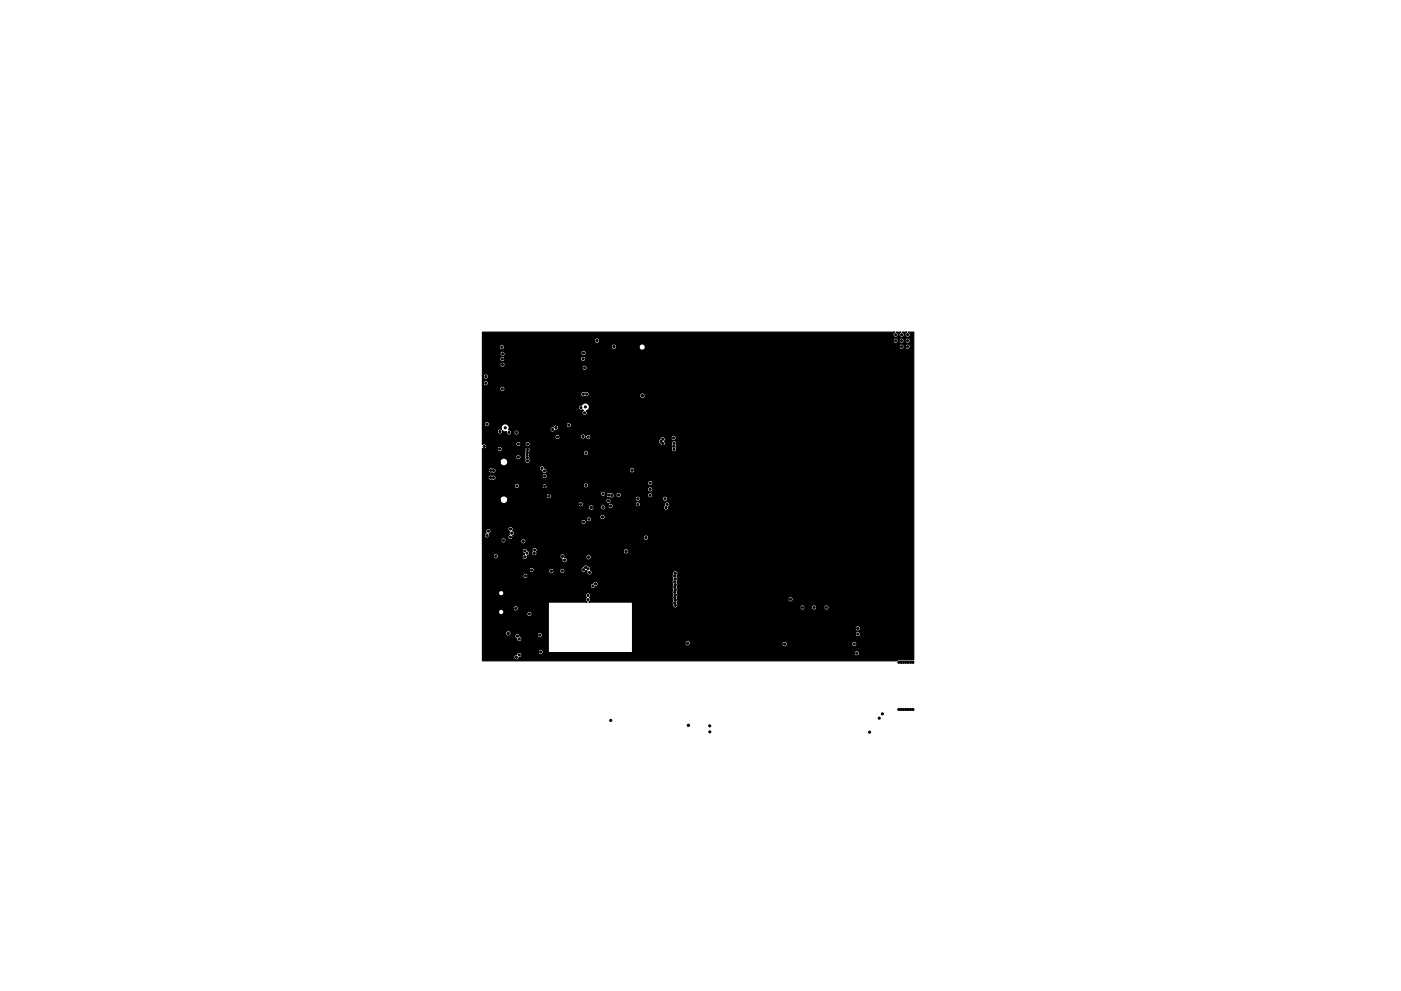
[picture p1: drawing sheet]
<svg xmlns="http://www.w3.org/2000/svg" width="297mm" height="210mm" viewBox="0 0 297 210" stroke-linecap="round" stroke-linejoin="round" font-family="sans-serif">
<g fill="#000" stroke="#000" stroke-width=".21">
<circle cx="103" cy="79.9" r=".23"/>
<circle cx="106.4" cy="73.7" r=".22"/>
<circle cx="106.5" cy="76.2" r=".22"/>
<circle cx="106.5" cy="77.3" r=".22"/>
<circle cx="106.6" cy="75.1" r=".22"/>
<circle cx="106.7" cy="71.1" r=".25"/>
<circle cx="112.1" cy="76.6" r=".25"/>
<circle cx="112.1" cy="77.9" r=".25"/>
<circle cx="112.1" cy="79.1" r=".25"/>
<circle cx="113.4" cy="77.9" r=".25"/>
<circle cx="113.4" cy="76.6" r=".25"/>
<circle cx="113.4" cy="79.1" r=".25"/>
<circle cx="114.7" cy="77.9" r=".25"/>
<circle cx="114.7" cy="79.1" r=".25"/>
<circle cx="114.7" cy="76.6" r=".25"/>
<circle cx="116" cy="76.6" r=".25"/>
<circle cx="116" cy="77.9" r=".25"/>
<circle cx="116" cy="79.1" r=".25"/>
<circle cx="123.6" cy="76.1" r=".22"/>
<circle cx="123.7" cy="74.9" r=".23"/>
<circle cx="123.9" cy="74.1" r=".25"/>
<circle cx="123.9" cy="78" r=".23"/>
<circle cx="126.5" cy="71.3" r=".25"/>
<circle cx="126.6" cy="72.3" r=".25"/>
<circle cx="130.2" cy="73.6" r=".25"/>
<circle cx="130.2" cy="74.4" r=".25"/>
<circle cx="135.2" cy="78.1" r=".25"/>
<circle cx="139.2" cy="73.6" r=".25"/>
<circle cx="139.9" cy="72.3" r=".22"/>
<circle cx="139.9" cy="71" r=".22"/>
<circle cx="141.2" cy="72.3" r=".22"/>
<circle cx="141.2" cy="71" r=".22"/>
<circle cx="142.4" cy="72.3" r=".22"/>
<circle cx="142.4" cy="71" r=".22"/>
<circle cx="143.7" cy="71" r=".22"/>
<circle cx="143.7" cy="72.3" r=".22"/>
<circle cx="145" cy="71" r=".22"/>
<circle cx="145" cy="72.3" r=".22"/>
<circle cx="146.2" cy="72.3" r=".22"/>
<circle cx="146.2" cy="71" r=".22"/>
<circle cx="147.5" cy="72.3" r=".22"/>
<circle cx="147.5" cy="71" r=".22"/>
<circle cx="148.8" cy="72.3" r=".22"/>
<circle cx="148.8" cy="71" r=".22"/>
<circle cx="150" cy="71" r=".22"/>
<circle cx="150" cy="72.3" r=".22"/>
<circle cx="151.3" cy="71" r=".22"/>
<circle cx="151.3" cy="72.3" r=".22"/>
<circle cx="152.6" cy="72.3" r=".22"/>
<circle cx="152.6" cy="71" r=".22"/>
<circle cx="153.9" cy="72.3" r=".22"/>
<circle cx="153.9" cy="71" r=".22"/>
<circle cx="155.1" cy="72.3" r=".22"/>
<circle cx="155.1" cy="71" r=".22"/>
<circle cx="156.4" cy="71" r=".22"/>
<circle cx="156.4" cy="72.3" r=".22"/>
<circle cx="157.7" cy="72.3" r=".22"/>
<circle cx="157.7" cy="71" r=".22"/>
<circle cx="158.9" cy="72.3" r=".22"/>
<circle cx="158.9" cy="71" r=".22"/>
<circle cx="160.2" cy="71" r=".22"/>
<circle cx="160.2" cy="72.3" r=".22"/>
<circle cx="161.5" cy="71" r=".22"/>
<circle cx="161.5" cy="72.3" r=".22"/>
<circle cx="162.7" cy="72.3" r=".22"/>
<circle cx="162.7" cy="71" r=".22"/>
<circle cx="164" cy="72.3" r=".22"/>
<circle cx="164" cy="71" r=".22"/>
<circle cx="165.3" cy="72.3" r=".22"/>
<circle cx="165.3" cy="71" r=".22"/>
<circle cx="166.6" cy="71" r=".22"/>
<circle cx="166.6" cy="72.3" r=".22"/>
<circle cx="167.8" cy="71" r=".22"/>
<circle cx="167.8" cy="72.3" r=".22"/>
<circle cx="169.1" cy="72.3" r=".22"/>
<circle cx="169.1" cy="71" r=".22"/>
<circle cx="170.4" cy="71" r=".22"/>
<circle cx="170.4" cy="72.3" r=".22"/>
<circle cx="171.6" cy="71" r=".22"/>
<circle cx="171.6" cy="72.3" r=".22"/>
<circle cx="172.9" cy="72.3" r=".22"/>
<circle cx="172.9" cy="71" r=".22"/>
<circle cx="174.2" cy="71" r=".22"/>
<circle cx="174.2" cy="72.3" r=".22"/>
<circle cx="175.4" cy="72.3" r=".22"/>
<circle cx="175.4" cy="71" r=".22"/>
<circle cx="176.7" cy="72.3" r=".22"/>
<circle cx="176.7" cy="71" r=".22"/>
<circle cx="178" cy="72.3" r=".22"/>
<circle cx="178" cy="71" r=".22"/>
<circle cx="179.3" cy="72.3" r=".22"/>
<circle cx="179.3" cy="71" r=".22"/>
<circle cx="180.5" cy="72.3" r=".22"/>
<circle cx="180.5" cy="71" r=".22"/>
<circle cx="181.8" cy="71" r=".22"/>
<circle cx="181.8" cy="72.3" r=".22"/>
<circle cx="183.1" cy="72.3" r=".22"/>
<circle cx="183.1" cy="71" r=".22"/>
<circle cx="184.3" cy="71" r=".22"/>
<circle cx="184.3" cy="72.3" r=".22"/>
<circle cx="185.6" cy="72.3" r=".22"/>
<circle cx="185.6" cy="71" r=".22"/>
<circle cx="186.9" cy="71" r=".22"/>
<circle cx="186.9" cy="72.3" r=".22"/>
<circle cx="188.1" cy="72.3" r=".22"/>
<circle cx="188.1" cy="71" r=".22"/>
<circle cx="189.9" cy="71" r=".22"/>
<circle cx="189.9" cy="72.3" r=".22"/>
<circle cx="191.2" cy="75.5" r=".22"/>
<circle cx="191.2" cy="76.8" r=".22"/>
<circle cx="191.2" cy="78.1" r=".22"/>
<circle cx="191.2" cy="79.4" r=".22"/>
<circle cx="191.2" cy="73.5" r=".22"/>
<circle cx="191.2" cy="71" r=".22"/>
<circle cx="191.2" cy="72.3" r=".22"/>
<circle cx="192.4" cy="75.5" r=".22"/>
<circle cx="192.4" cy="79.4" r=".22"/>
<circle cx="192.4" cy="76.8" r=".22"/>
<circle cx="192.4" cy="78.1" r=".22"/>
<circle cx="192.4" cy="72.3" r=".22"/>
<circle cx="192.4" cy="71" r=".22"/>
<circle cx="192.4" cy="73.5" r=".22"/>
<circle cx="102.7" cy="94.7" r=".22"/>
<circle cx="103" cy="81.3" r=".22"/>
<circle cx="103.2" cy="90" r=".22"/>
<circle cx="104" cy="99.8" r=".23"/>
<circle cx="104.6" cy="99.8" r=".22"/>
<circle cx="105.9" cy="95.3" r=".23"/>
<circle cx="106" cy="91.5" r=".22"/>
<circle cx="106.5" cy="82.5" r=".22"/>
<circle cx="107.1" cy="90.8" r=".22"/>
<circle cx="107.9" cy="91.8" r=".22"/>
<circle cx="109.4" cy="93.3" r=".25"/>
<circle cx="109.5" cy="91.8" r=".23"/>
<circle cx="109.9" cy="94.2" r=".23"/>
<circle cx="109.9" cy="97" r=".22"/>
<circle cx="111.8" cy="96.6" r=".22"/>
<circle cx="111.8" cy="97.1" r=".23"/>
<circle cx="111.8" cy="96" r=".22"/>
<circle cx="111.8" cy="97.8" r=".23"/>
<circle cx="111.8" cy="95.4" r=".23"/>
<circle cx="111.9" cy="94.2" r=".22"/>
<circle cx="112.1" cy="80.4" r=".25"/>
<circle cx="113.4" cy="80.4" r=".25"/>
<circle cx="114.7" cy="80.4" r=".25"/>
<circle cx="114.9" cy="99.4" r=".23"/>
<circle cx="114.9" cy="94.4" r=".25"/>
<circle cx="115.5" cy="99.9" r=".22"/>
<circle cx="116" cy="80.4" r=".25"/>
<circle cx="117.1" cy="91.1" r=".23"/>
<circle cx="117.9" cy="90.7" r=".22"/>
<circle cx="118.2" cy="92.7" r=".22"/>
<circle cx="118.8" cy="86.7" r=".25"/>
<circle cx="120.6" cy="90.2" r=".23"/>
<circle cx="123.2" cy="86.5" r=".23"/>
<circle cx="123.6" cy="92.6" r=".22"/>
<circle cx="123.7" cy="83.6" r=".23"/>
<circle cx="123.9" cy="87.6" r=".23"/>
<circle cx="124.1" cy="86.3" r=".22"/>
<circle cx="124.2" cy="96.1" r=".23"/>
<circle cx="124.4" cy="83.6" r=".23"/>
<circle cx="124.7" cy="92.7" r=".22"/>
<circle cx="128.7" cy="80.7" r=".25"/>
<circle cx="134" cy="99.8" r=".25"/>
<circle cx="136.2" cy="83.9" r=".25"/>
<circle cx="140.2" cy="93.6" r=".22"/>
<circle cx="140.5" cy="94.1" r=".23"/>
<circle cx="140.5" cy="93.2" r=".23"/>
<circle cx="142.8" cy="92.9" r=".22"/>
<circle cx="142.8" cy="94.7" r=".22"/>
<circle cx="142.9" cy="95.3" r=".22"/>
<circle cx="142.9" cy="94.1" r=".22"/>
<circle cx="191.2" cy="81.9" r=".22"/>
<circle cx="191.2" cy="98.4" r=".22"/>
<circle cx="191.2" cy="89.5" r=".22"/>
<circle cx="191.2" cy="88.2" r=".22"/>
<circle cx="191.2" cy="95.9" r=".22"/>
<circle cx="191.2" cy="80.6" r=".22"/>
<circle cx="191.2" cy="99.7" r=".22"/>
<circle cx="191.2" cy="92.1" r=".22"/>
<circle cx="191.2" cy="90.8" r=".22"/>
<circle cx="191.2" cy="87" r=".22"/>
<circle cx="191.2" cy="85.7" r=".22"/>
<circle cx="191.2" cy="84.4" r=".22"/>
<circle cx="191.2" cy="93.3" r=".22"/>
<circle cx="191.2" cy="94.6" r=".22"/>
<circle cx="191.2" cy="97.1" r=".22"/>
<circle cx="191.2" cy="83.2" r=".22"/>
<circle cx="192.4" cy="92.1" r=".22"/>
<circle cx="192.4" cy="84.4" r=".22"/>
<circle cx="192.4" cy="98.4" r=".22"/>
<circle cx="192.4" cy="97.1" r=".22"/>
<circle cx="192.4" cy="94.6" r=".22"/>
<circle cx="192.4" cy="81.9" r=".22"/>
<circle cx="192.4" cy="95.9" r=".22"/>
<circle cx="192.4" cy="90.8" r=".22"/>
<circle cx="192.4" cy="88.2" r=".22"/>
<circle cx="192.4" cy="85.7" r=".22"/>
<circle cx="192.4" cy="80.6" r=".22"/>
<circle cx="192.4" cy="99.7" r=".22"/>
<circle cx="192.4" cy="93.3" r=".22"/>
<circle cx="192.4" cy="89.5" r=".22"/>
<circle cx="192.4" cy="87" r=".22"/>
<circle cx="192.4" cy="83.2" r=".22"/>
<circle cx="103.2" cy="113.6" r=".25"/>
<circle cx="103.6" cy="112.7" r=".22"/>
<circle cx="104" cy="101.3" r=".22"/>
<circle cx="104.6" cy="101.3" r=".22"/>
<circle cx="105.1" cy="118" r=".22"/>
<circle cx="106.8" cy="114.7" r=".23"/>
<circle cx="107.4" cy="107.3" r=".25"/>
<circle cx="107.6" cy="118.2" r=".25"/>
<circle cx="107.6" cy="116.9" r=".25"/>
<circle cx="108.2" cy="113.9" r=".23"/>
<circle cx="108.2" cy="112.2" r=".23"/>
<circle cx="108.5" cy="113.1" r=".22"/>
<circle cx="108.8" cy="118.2" r=".25"/>
<circle cx="108.8" cy="116.9" r=".25"/>
<circle cx="109.6" cy="103.1" r=".22"/>
<circle cx="110.9" cy="114.8" r=".23"/>
<circle cx="111.2" cy="116.9" r=".23"/>
<circle cx="111.3" cy="118.1" r=".23"/>
<circle cx="111.7" cy="117.3" r=".22"/>
<circle cx="113.3" cy="117.4" r=".22"/>
<circle cx="113.4" cy="116.7" r=".23"/>
<circle cx="115.5" cy="101" r=".22"/>
<circle cx="115.5" cy="103.2" r=".22"/>
<circle cx="115.6" cy="119" r=".25"/>
<circle cx="116.3" cy="105.3" r=".22"/>
<circle cx="118.4" cy="120" r=".25"/>
<circle cx="119.1" cy="109.9" r=".25"/>
<circle cx="119.2" cy="118" r=".22"/>
<circle cx="119.6" cy="104.3" r=".25"/>
<circle cx="119.7" cy="118.8" r=".25"/>
<circle cx="123.1" cy="107" r=".23"/>
<circle cx="123.2" cy="101.1" r=".25"/>
<circle cx="123.7" cy="110.7" r=".22"/>
<circle cx="124.2" cy="103" r=".23"/>
<circle cx="124.8" cy="118.2" r=".25"/>
<circle cx="124.9" cy="110.2" r=".22"/>
<circle cx="125.4" cy="107.7" r=".25"/>
<circle cx="125.4" cy="111.5" r=".25"/>
<circle cx="127.1" cy="117.9" r=".25"/>
<circle cx="127.7" cy="109.7" r=".25"/>
<circle cx="127.9" cy="104.8" r=".23"/>
<circle cx="127.9" cy="107.6" r=".23"/>
<circle cx="129" cy="106.3" r=".23"/>
<circle cx="129.1" cy="105" r=".23"/>
<circle cx="129.5" cy="107.4" r=".23"/>
<circle cx="129.7" cy="105.1" r=".22"/>
<circle cx="130.8" cy="118.6" r=".25"/>
<circle cx="131.2" cy="105" r=".25"/>
<circle cx="131.8" cy="102.5" r=".25"/>
<circle cx="132.7" cy="117" r=".25"/>
<circle cx="133.2" cy="119.1" r=".25"/>
<circle cx="135.2" cy="105.8" r=".22"/>
<circle cx="135.2" cy="107" r=".22"/>
<circle cx="136.6" cy="104.7" r=".25"/>
<circle cx="136.9" cy="114.1" r=".25"/>
<circle cx="137.8" cy="105.1" r=".22"/>
<circle cx="137.9" cy="103.8" r=".22"/>
<circle cx="137.9" cy="102.5" r=".22"/>
<circle cx="141" cy="105.8" r=".22"/>
<circle cx="141.2" cy="107.7" r=".23"/>
<circle cx="141.5" cy="107" r=".22"/>
<circle cx="191.2" cy="103.5" r=".22"/>
<circle cx="191.2" cy="104.8" r=".22"/>
<circle cx="191.2" cy="120" r=".22"/>
<circle cx="191.2" cy="118.7" r=".22"/>
<circle cx="191.2" cy="112.4" r=".22"/>
<circle cx="191.2" cy="109.8" r=".22"/>
<circle cx="191.2" cy="102.2" r=".22"/>
<circle cx="191.2" cy="100.9" r=".22"/>
<circle cx="191.2" cy="117.5" r=".22"/>
<circle cx="191.2" cy="116.2" r=".22"/>
<circle cx="191.2" cy="114.9" r=".22"/>
<circle cx="191.2" cy="107.3" r=".22"/>
<circle cx="191.2" cy="106" r=".22"/>
<circle cx="191.2" cy="111.1" r=".22"/>
<circle cx="191.2" cy="108.6" r=".22"/>
<circle cx="191.2" cy="113.6" r=".22"/>
<circle cx="192.4" cy="120" r=".22"/>
<circle cx="192.4" cy="116.2" r=".22"/>
<circle cx="192.4" cy="107.3" r=".22"/>
<circle cx="192.4" cy="118.7" r=".22"/>
<circle cx="192.4" cy="117.5" r=".22"/>
<circle cx="192.4" cy="114.9" r=".22"/>
<circle cx="192.4" cy="109.8" r=".22"/>
<circle cx="192.4" cy="106" r=".22"/>
<circle cx="192.4" cy="104.8" r=".22"/>
<circle cx="192.4" cy="113.6" r=".22"/>
<circle cx="192.4" cy="112.4" r=".22"/>
<circle cx="192.4" cy="111.1" r=".22"/>
<circle cx="192.4" cy="108.6" r=".22"/>
<circle cx="192.4" cy="103.5" r=".22"/>
<circle cx="192.4" cy="102.2" r=".22"/>
<circle cx="192.4" cy="100.9" r=".22"/>
<circle cx="102.9" cy="139.6" r=".22"/>
<circle cx="102.9" cy="137.8" r=".22"/>
<circle cx="102.9" cy="138.7" r=".22"/>
<circle cx="102.9" cy="134.2" r=".22"/>
<circle cx="102.9" cy="136" r=".22"/>
<circle cx="102.9" cy="136.9" r=".22"/>
<circle cx="102.9" cy="135.1" r=".22"/>
<circle cx="104" cy="121" r=".25"/>
<circle cx="104" cy="134.2" r=".25"/>
<circle cx="107.8" cy="134.4" r=".25"/>
<circle cx="108" cy="135.8" r=".25"/>
<circle cx="108.5" cy="130.6" r=".25"/>
<circle cx="109.3" cy="129.1" r=".23"/>
<circle cx="109.5" cy="139.5" r=".22"/>
<circle cx="109.7" cy="135" r=".22"/>
<circle cx="110.1" cy="135.6" r=".22"/>
<circle cx="110.1" cy="139" r=".22"/>
<circle cx="111.4" cy="126.7" r=".25"/>
<circle cx="111.4" cy="122.2" r=".22"/>
<circle cx="112.2" cy="138.4" r=".25"/>
<circle cx="112.2" cy="130.2" r=".23"/>
<circle cx="112.7" cy="120.9" r=".22"/>
<circle cx="114.4" cy="134.7" r=".23"/>
<circle cx="114.6" cy="138.3" r=".22"/>
<circle cx="115.2" cy="135.3" r=".25"/>
<circle cx="116.9" cy="121.2" r=".25"/>
<circle cx="119.2" cy="121.1" r=".23"/>
<circle cx="122.6" cy="121.4" r=".25"/>
<circle cx="123.7" cy="120.9" r=".22"/>
<circle cx="124.1" cy="120.4" r=".22"/>
<circle cx="124.6" cy="127.2" r=".23"/>
<circle cx="124.7" cy="126.3" r=".22"/>
<circle cx="124.7" cy="120.7" r=".23"/>
<circle cx="125" cy="121.5" r=".22"/>
<circle cx="125.7" cy="124.3" r=".23"/>
<circle cx="126.3" cy="123.9" r=".22"/>
<circle cx="127" cy="121.2" r=".25"/>
<circle cx="137.6" cy="138.9" r=".25"/>
<circle cx="143" cy="122.2" r=".22"/>
<circle cx="143" cy="126.8" r=".22"/>
<circle cx="143" cy="123.4" r=".22"/>
<circle cx="143" cy="124.6" r=".23"/>
<circle cx="143" cy="127.9" r=".23"/>
<circle cx="143" cy="125.7" r=".22"/>
<circle cx="143.2" cy="121.6" r=".22"/>
<circle cx="143.2" cy="122.8" r=".22"/>
<circle cx="143.2" cy="128.4" r=".22"/>
<circle cx="143.2" cy="124" r=".22"/>
<circle cx="143.2" cy="125.1" r=".22"/>
<circle cx="143.2" cy="127.3" r=".23"/>
<circle cx="143.2" cy="126.2" r=".23"/>
<circle cx="145.7" cy="130.3" r=".25"/>
<circle cx="145.8" cy="136.5" r=".25"/>
<circle cx="165.1" cy="129.1" r=".25"/>
<circle cx="166.4" cy="136.7" r=".25"/>
<circle cx="167.6" cy="127.2" r=".22"/>
<circle cx="170.1" cy="128.9" r=".22"/>
<circle cx="171.4" cy="136.7" r=".25"/>
<circle cx="172.6" cy="128.9" r=".23"/>
<circle cx="175.2" cy="128.9" r=".22"/>
<circle cx="179.4" cy="137.1" r=".25"/>
<circle cx="181.1" cy="136.6" r=".22"/>
<circle cx="181.7" cy="138.6" r=".22"/>
<circle cx="181.9" cy="139.4" r=".25"/>
<circle cx="181.9" cy="133.3" r=".25"/>
<circle cx="181.9" cy="134.5" r=".22"/>
<circle cx="191.2" cy="122.5" r=".22"/>
<circle cx="191.2" cy="125.1" r=".22"/>
<circle cx="191.2" cy="123.8" r=".22"/>
<circle cx="191.2" cy="126.3" r=".22"/>
<circle cx="191.2" cy="121.3" r=".22"/>
<circle cx="191.2" cy="130.2" r=".22"/>
<circle cx="191.2" cy="127.6" r=".22"/>
<circle cx="191.2" cy="128.9" r=".22"/>
<circle cx="191.2" cy="135.2" r=".22"/>
<circle cx="191.2" cy="134" r=".22"/>
<circle cx="191.2" cy="131.4" r=".22"/>
<circle cx="191.2" cy="132.7" r=".22"/>
<circle cx="192.4" cy="125.1" r=".22"/>
<circle cx="192.4" cy="126.3" r=".22"/>
<circle cx="192.4" cy="123.8" r=".22"/>
<circle cx="192.4" cy="121.3" r=".22"/>
<circle cx="192.4" cy="122.5" r=".22"/>
<circle cx="192.4" cy="135.2" r=".22"/>
<circle cx="192.4" cy="128.9" r=".22"/>
<circle cx="192.4" cy="130.2" r=".22"/>
<circle cx="192.4" cy="134" r=".22"/>
<circle cx="192.4" cy="132.7" r=".22"/>
<circle cx="192.4" cy="127.6" r=".22"/>
<circle cx="192.4" cy="131.4" r=".22"/>
<circle cx="129.5" cy="152.8" r=".22"/>
<circle cx="146" cy="153.9" r=".25"/>
<circle cx="150.5" cy="154" r=".22"/>
<circle cx="150.5" cy="155.3" r=".22"/>
<circle cx="184.4" cy="155.3" r=".22"/>
<circle cx="186.4" cy="152.4" r=".22"/>
<circle cx="187.1" cy="151.5" r=".22"/>
<circle cx="190.6" cy="140.5" r=".22"/>
<circle cx="190.6" cy="150.5" r=".22"/>
<circle cx="191.1" cy="140.5" r=".22"/>
<circle cx="191.1" cy="150.5" r=".22"/>
<circle cx="191.6" cy="140.5" r=".22"/>
<circle cx="191.6" cy="150.5" r=".22"/>
<circle cx="192.1" cy="140.5" r=".22"/>
<circle cx="192.1" cy="150.5" r=".22"/>
<circle cx="192.6" cy="140.5" r=".22"/>
<circle cx="192.6" cy="150.5" r=".22"/>
<circle cx="193.1" cy="140.5" r=".22"/>
<circle cx="193.1" cy="150.5" r=".22"/>
<circle cx="193.6" cy="140.5" r=".22"/>
<circle cx="193.6" cy="150.5" r=".22"/>
</g>
<path d="M102.3 70.5h87.5h-.2a.56 .56 0 0 0-.1 .9 .56 .56 0 0 0 .9-.1 .56 .56 0 0 0-.3-.8h.9h-.1a.56 .56 0 0 0-.2 .9 .56 .56 0 0 0 .9-.1 .56 .56 0 0 0-.3-.8h1h-.1a.56 .56 0 0 0-.2 .9 .56 .56 0 0 0 .9-.1 .56 .56 0 0 0-.3-.8h1.1v69.5h-3.2l-.4 .2h-87.8v-.7h6.6a.56 .56 0 0 0 .5 .5 .56 .56 0 0 0 .6-.5 .56 .56 0 0 0 .6-.5 .56 .56 0 0 0-.4-.6 .56 .56 0 0 0-.7 .5l-.4 .2-.2 .4h-6.6v-1.2h11.8a.56 .56 0 0 0 .4 .5 .56 .56 0 0 0 .6-.2h66v.2a.56 .56 0 0 0 .9 .2 .56 .56 0 0 0-.1-.9 .56 .56 0 0 0-.8 .5h-66l.1-.2a.56 .56 0 0 0-.5-.6 .56 .56 0 0 0-.6 .5h-11.8v-3.9h4.9l.3 .5 1.6 .1 .2 .3 .2 .2a.56 .56 0 0 0 .5 .6 .56 .56 0 0 0 .6-.4 .56 .56 0 0 0-.4-.7v-.3h3.7v.2a.56 .56 0 0 0 .9 .2 .56 .56 0 0 0-.1-.9 .56 .56 0 0 0-.8 .5h-3.7l-.5-.3-.4 .2-.2 .4h-1.2a.59 .59 0 0 0 .4-.7 .59 .59 0 0 0-.6-.5 .59 .59 0 0 0-.5 .6h-4.9v-4.6h3.4v.2a.58 .58 0 0 0 1 .2h5v.2a.56 .56 0 0 0 .9 .3 .56 .56 0 0 0-.1-1 .56 .56 0 0 0-.8 .5h-5l.1-.1a.58 .58 0 0 0-.4-.8 .58 .58 0 0 0-.7 .5h-3.4v-.7h6.5v.2a.56 .56 0 0 0 .9 .2 .56 .56 0 0 0-.1-.9 .56 .56 0 0 0-.8 .5h-6.5v-1h13.9v10.2l.3 .2h17.4l.2-.2v-1.8h11.1a.58 .58 0 0 0 .5 .6 .58 .58 0 0 0 .6-.4h19.5v.2a.58 .58 0 0 0 .7 .3 .58 .58 0 0 0 .4-.6h13.6l.1 .2a.56 .56 0 0 0 .9 .2 .56 .56 0 0 0-.2-.9 .56 .56 0 0 0-.8 .5h-13.6a.59 .59 0 0 0-.6-.5 .59 .59 0 0 0-.5 .6l-19.4-.1a.59 .59 0 0 0-.5-.7 .59 .59 0 0 0-.7 .6h-11.1v-2h47.2v.2a.56 .56 0 0 0 1 .2 .56 .56 0 0 0-.2-.9 .56 .56 0 0 0-.8 .5h-47.2v-1.2h47.2v.2a.59 .59 0 0 0 1 .2 .59 .59 0 0 0-.2-.9 .59 .59 0 0 0-.8 .5h-47.2v-5.3l-.1-.2-9.2-.1 .4-.4-.2-.5a.56 .56 0 0 0 .1-.8 .56 .56 0 0 0-.8-.1 .56 .56 0 0 0 0 .9l-.2 .4 .1 .4 .3 .1h-8l-.3 .4h-13.9v-2.3h3.4a.58 .58 0 0 0 .8 .6 .58 .58 0 0 0 .1-1 .58 .58 0 0 0-.9 .3v.1h-3.4v-1.5h22.8a.56 .56 0 0 0 .5 .6 .56 .56 0 0 0 .6-.5 .57 .57 0 0 0 .6-.5 .57 .57 0 0 0-.5-.6 .57 .57 0 0 0-.6 .5l-.4 .1-.2 .4h-22.8v-2.1h8.5l.1 .2a.55 .55 0 0 0 .6 .3 .55 .55 0 0 0 .4-.5h30.5l.1 .2a.82 .82 0 0 1 0 1l.2 .4-.2 .8 .2 .4-.2 .7 .2 .7-.2 .4 .1 .4-.1 .7 .1 .4a.57 .57 0 0 0 .3 .6 .57 .57 0 0 0 .6 0h26.1v.2a.55 .55 0 0 0 .7 .3 .55 .55 0 0 0 .4-.5h1.4v.2a.55 .55 0 0 0 .6 .3 .55 .55 0 0 0 .5-.5h1.5v.2a.56 .56 0 0 0 .9 .2 .56 .56 0 0 0-.1-.9 .56 .56 0 0 0-.8 .5l-1.5-.1a.56 .56 0 0 0-.6-.5 .56 .56 0 0 0-.5 .6l-1.4-.1a.56 .56 0 0 0-.6-.5 .56 .56 0 0 0-.5 .6h-26.1l.2-.3-.1-.9 .1-.5h23.3a.56 .56 0 0 0 .8 .5 .56 .56 0 0 0 .2-.9 .56 .56 0 0 0-.9 .2l-.1 .2h-23.3l-.1-.6 .1-.5-.1-.2 .1-.9-.1-.6 .1-.5-.1-.7 .1-.5a1.1 1.1 0 0 1 0-1.2 .59 .59 0 0 0-.7-.4 .59 .59 0 0 0-.4 .7l-.2 .4h-30.5l.1-.1a.56 .56 0 0 0-.6-.5 .56 .56 0 0 0-.6 .6h-8.5v-1.3h9.9l.1 .4 .4 .2 .3-.1 .2-.2h3.1a.58 .58 0 0 0 .6 .6 .58 .58 0 0 0 .6-.7h1.2v.2a.56 .56 0 0 0 .7 .3 .56 .56 0 0 0 .3-.7h3.4l.2 .3 .3 .2 .4-.1 .2-.3 .3 .2a.56 .56 0 0 0 .3 .8 .56 .56 0 0 0 .7-.3 .56 .56 0 0 0-.3-.8 .56 .56 0 0 0-.6-.8l-.3-.2h-.4l-.6 .6-.2 .4h-3.4a.56 .56 0 0 0-.6-.3 .56 .56 0 0 0-.4 .5h-1.2a.59 .59 0 0 0-.6-.5 .59 .59 0 0 0-.6 .6h-3.1l.1-.1a.56 .56 0 0 0-.5-.7 .56 .56 0 0 0-.6 .5h-9.9v-2.9h2.2l.1 .2a.56 .56 0 0 0 .9 .2 .56 .56 0 0 0-.2-.9 .56 .56 0 0 0-.8 .5h-2.2v-1.1h8.4l.1 .3 .4 .4a.56 .56 0 0 0-.5 .6 .56 .56 0 0 0 .6 .5 .56 .56 0 0 0 .5-.7h6.9l.1 .4 .4 .2a.58 .58 0 0 0 .4 .8 .58 .58 0 0 0 .7-.5 .58 .58 0 0 0-.5-.6l4.4-.1a.59 .59 0 0 0 .8 .6 .59 .59 0 0 0 .2-1 .59 .59 0 0 0-1 .2v.2h-4.4a.56 .56 0 0 0-.5-.7 .56 .56 0 0 0-.6 .5h-6.9v-.1l.3-.1 .2-.4h.4l.1 .2a.6 .6 0 0 0 .8 .3 .6 .6 0 0 0 .2-.9h18.3a.59 .59 0 0 0 .9 .5 .59 .59 0 0 0 .1-.9 .59 .59 0 0 0-.9 .2l-.1 .2h-18.2a.56 .56 0 0 0-.6-.9 .56 .56 0 0 0-.4 .9l-.2 .4h-.4l-.1-.3-.4-.3a.56 .56 0 0 0-.6-.5 .56 .56 0 0 0-.5 .6h-8.4v-2.2h3.9l.1 .3 .4 .2 .4-.1 .2-.3h3.1a.56 .56 0 0 0 .8 .6 .56 .56 0 0 0 .1-.9 .56 .56 0 0 0-.9 .1v.2h-3.1a.56 .56 0 0 0-.4-.7 .56 .56 0 0 0-.7 .6h-3.9v-1.1h.4l.1 .4 .4 .2 .5-.3h4l.1 .4 .4 .2 .3-.1 .3-.3h27.6a.59 .59 0 0 0 .8 .5 .59 .59 0 0 0 .2-.9 .59 .59 0 0 0-1 .2v.2h-27.6l-.1-.5 .3-.2 .1-.4-.4-.5a.56 .56 0 0 0-.2-.8 .56 .56 0 0 0-.8 .3 .56 .56 0 0 0 .4 .8l-.2 .3 .1 .3-.3 .5h-4l.1-.2-.1-.5a.56 .56 0 0 0 .4-.7 .56 .56 0 0 0-.8-.3 .56 .56 0 0 0-.2 .8l-.3 .2-.1 .4h-.4v-2.9h20.9v.2a.56 .56 0 0 0 .9 .2 .56 .56 0 0 0-.2-.9 .56 .56 0 0 0-.7 .5h-20.9v-.5h22v.2a.56 .56 0 0 0 .9 .2 .56 .56 0 0 0-.1-.9h2.1v.2a.59 .59 0 0 0 .9 .2 .59 .59 0 0 0-.1-.9 .59 .59 0 0 0-.8 .5l-2.4-.1-.4 .2-.1 .4h-22v-2.5h22.5a.58 .58 0 0 0 .6 .6 .58 .58 0 0 0 .5-.7h1.4l.1 .2a.56 .56 0 0 0 .7 .3 .56 .56 0 0 0 .3-.7h.5l.1 .3 .4 .2 .5-.2h10.8v.2a.58 .58 0 0 0 .7 .3 .58 .58 0 0 0 .4-.7 .56 .56 0 0 0 .2-.8 .56 .56 0 0 0-.8-.2 .56 .56 0 0 0-.3 .7l-.2 .5h-10.8l.1-.4-.1-.3h4.8a.56 .56 0 0 0 .7 .5 .56 .56 0 0 0 .2-.9 .56 .56 0 0 0-.9 .2v.2h-4.8l-.5-.2-.4 .2-.1 .4h-.5a.56 .56 0 0 0-.7-.3 .56 .56 0 0 0-.4 .5h-1.4a.59 .59 0 0 0-.6-.5 .59 .59 0 0 0-.5 .6h-22.5v-.7h20.2l.1 .2a.56 .56 0 0 0 .9 .2 .56 .56 0 0 0-.2-.9 .56 .56 0 0 0-.8 .5h-20.2v-.9h3.7v.2a.83 .83 0 0 0 .8 .6 .83 .83 0 0 0 .8-.6h20.8l.1 .2a.56 .56 0 0 0 .9 .2 .56 .56 0 0 0-.1-.9h5.3l.1 .2a.55 .55 0 0 0 .6 .4 .55 .55 0 0 0 .5-.6h4.6l.1 .2a.56 .56 0 0 0 .9 .2 .56 .56 0 0 0-.2-.9 .56 .56 0 0 0-.8 .5l-4.6-.1a.56 .56 0 0 0-.6-.5 .56 .56 0 0 0-.6 .6l-5.6-.1-.4 .2-.2 .4h-20.8v-.6l-.4-.4h8.6a.56 .56 0 0 0 .8 .4 .56 .56 0 0 0-.1-.9h10.8l.1 .2a.66 .66 0 0 0 1.1 0l.3 .5 .8 .2 .6-.3v-.4h.4a.58 .58 0 0 0 .5 .6 .58 .58 0 0 0 .6-.5h5.6v.2a.56 .56 0 0 0 .9 .2 .56 .56 0 0 0-.1-.9 .56 .56 0 0 0-.8 .5h-5.6v-.2a.59 .59 0 0 0-.6-.5 .59 .59 0 0 0-.5 .6h-.4l-.4-.4-.8-.1-.4 .2-.2 .3a.56 .56 0 0 0-.4-.8 .56 .56 0 0 0-.7 .6l-11-.1-.4 .2-.1 .4h-8.6a.83 .83 0 0 0-1.2 .8h-3.7v-2.3h35v.2a.56 .56 0 0 0 .9 .2 .56 .56 0 0 0-.1-.9 .56 .56 0 0 0-.8 .5h-35v-.7h6.7l.1 .2a.56 .56 0 0 0 .5 .4 .56 .56 0 0 0 .5-.5h4.8v.2a.56 .56 0 0 0 .8 .3 .56 .56 0 0 0 .3-.7h7.7v.2a.56 .56 0 0 0 .9 .2 .56 .56 0 0 0-.1-.9h12.8v.2a.56 .56 0 0 0 .9 .2 .56 .56 0 0 0-.1-.9 .56 .56 0 0 0-.8 .5l-13.1-.1-.4 .2-.1 .4h-7.7a.55 .55 0 0 0-.6-.4 .55 .55 0 0 0-.5 .6h-4.8v-.2a.56 .56 0 0 0-.6-.5 .56 .56 0 0 0-.5 .6h-6.7v-1.8h1.2l.3 .5h.6a.56 .56 0 0 0 .7-.1 .56 .56 0 0 0 0-.7h9.8v.2a.56 .56 0 0 0 .9 .2 .56 .56 0 0 0-.1-.9 .56 .56 0 0 0-.8 .5h-9.8l-.3-.2h-.8l-.4 .1-.1 .4h-1.2v-1.5h1.2l.3 .5h.6a.56 .56 0 0 0 .7-.2 .56 .56 0 0 0-.2-.7h9.4l.2 .3 .4 .2a.56 .56 0 0 0 .6 .6 .56 .56 0 0 0 .5-.7h17.4l.1 .2a.59 .59 0 0 0 .9 .2 .59 .59 0 0 0-.1-1 .59 .59 0 0 0-.9 .6h-17.4l-.5-.5a.56 .56 0 0 0-.6-.5 .56 .56 0 0 0-.6 .6l-10.3-.2-.4 .2-.1 .4h-1.2v-1.7h3.7a.83 .83 0 0 0 1.3 .6 .83 .83 0 0 0 0-1.4 .83 .83 0 0 0-1.3 .6v.2h-3.7v-1.1h7a.56 .56 0 0 0 .8 .5 .56 .56 0 0 0 .2-.9h.9l.1 1a.56 .56 0 0 0 .6 .7 .56 .56 0 0 0 .4-.9l.1-1.3h11.3v.2a.56 .56 0 0 0 .9 .2 .56 .56 0 0 0-.1-.9 .56 .56 0 0 0-.8 .5h-11.3l-.1-.4a.56 .56 0 0 0-.4-.9 .56 .56 0 0 0-.5 .9l-.2 .9-1.3-.2-.4 .2-.2 .4h-7v-1.9l.3 .2h2.8a.56 .56 0 0 0 .7 .5 .56 .56 0 0 0 .2-.9 .56 .56 0 0 0-.9 .2v.2h-2.6a.55 .55 0 0 0 .4-.5 .55 .55 0 0 0-.3-.6h6.4l.1 .2a.55 .55 0 0 0 .6 .4 .55 .55 0 0 0 .4-.6h.9l.1 .4 .4 .2 .4-.1h30.1l.1 .4a.56 .56 0 0 0 .6 .8 .56 .56 0 0 0 .3-.9l.1-.6a.56 .56 0 0 0-.5-.9 .56 .56 0 0 0-.5 .8l-.1 .4h-30.1l.1-.1a.56 .56 0 0 0-.3-.9 .56 .56 0 0 0-.7 .5h-.9l.1-.1a.56 .56 0 0 0-.6-.5 .56 .56 0 0 0-.6 .6l-6.7-.1-.3 .2v-.7h37.3l.3 .5a.58 .58 0 0 0 .8 .5 .58 .58 0 0 0 .1-1l.3-.3-.1-.4h1.3a.56 .56 0 0 0 .7 .5 .56 .56 0 0 0 .2-.9 .56 .56 0 0 0-.9 .2v.2h-1.3a.61 .61 0 0 0-.6-.3 .61 .61 0 0 0-.5 .5l-.3 .5h-37.3v-.9h15.3a.56 .56 0 0 0 .7 .6 .56 .56 0 0 0 .4-.7h4.4l.1 .4 .4 .2 .4-.1 .2-.3v.1a.56 .56 0 0 0 .9 .3 .56 .56 0 0 0 0-.9 .56 .56 0 0 0-.9 .2 .56 .56 0 0 0-.6-.4 .56 .56 0 0 0-.5 .5h-4.4l-.2-.3-.3-.1-.4 .2-.2 .3h-15.3v-1.2h3.1a.56 .56 0 0 0 .7 .6 .56 .56 0 0 0 .4-.7l.4 .2h.5v.1a.56 .56 0 0 0 .5 .6 .56 .56 0 0 0 .6-.6h.4l.1 .2a.56 .56 0 0 0 .9 .3 .56 .56 0 0 0-.2-1 .56 .56 0 0 0-.8 .5h-.4l-.2-.4-.4-.1 8.7-.1a.56 .56 0 0 0 .5 .6 .56 .56 0 0 0 .6-.5 .55 .55 0 0 0 .7-.3 .55 .55 0 0 0-.3-.7h1.9l.1 .2a.56 .56 0 0 0 .9 .2 .56 .56 0 0 0-.2-.9 .56 .56 0 0 0-.8 .5l-2.2-.1-.4 .2-.1 .3-.6 .1-.1 .4h-8.7a.86 .86 0 0 0-.8-1.2 .86 .86 0 0 0-.8 1.2l-.6-.1-.3 .5h-3.1v-1.5h.4v.2a.56 .56 0 0 0 .9 .2 .56 .56 0 0 0-.1-.9 .56 .56 0 0 0-.8 .5h-.4v-3.5h20.3l.3 .5 .6-.1 .2 .2a.56 .56 0 0 0-.2 .8 .56 .56 0 0 0 .8 .1 .56 .56 0 0 0 0-.8 .86 .86 0 0 0 .5-1.4 .86 .86 0 0 0-1.5 .2h-.4l-.3 .5h-20.3v-2.9h20.8l.2 .4 .3 .2 .4-.1 .5 .1 .4-.3h10.7l.1 .2a.59 .59 0 0 0 .9 .3 .59 .59 0 0 0-.2-1 .59 .59 0 0 0-.8 .5h-10.7v-.1a.58 .58 0 0 0-.2-.6 .58 .58 0 0 0-.7 0l-.6-.1-.3 .5h-20.8v-1.1h3.6l.1 .2a.56 .56 0 0 0 .9 .2 .56 .56 0 0 0-.2-.9 .56 .56 0 0 0-.8 .5h-3.6v-1.2h.1l.1 .2a.56 .56 0 0 0 .9 .2 .56 .56 0 0 0-.2-.9 .56 .56 0 0 0-.8 .5h-.1v-1.4h.1l.1 .2a.56 .56 0 0 0 .9 .2 .56 .56 0 0 0-.2-.9 .56 .56 0 0 0-.8 .5h-.1v-1.9h21.1v.2a.56 .56 0 0 0 .9 .2 .56 .56 0 0 0-.1-.9 .56 .56 0 0 0-.8 .5h-21.1v-.7h3.7v.2a.56 .56 0 0 0 .9 .3 .56 .56 0 0 0-.1-1 .56 .56 0 0 0-.8 .5h-3.7v-1.1h3.6l.1 .2a.56 .56 0 0 0 .6 .3 .56 .56 0 0 0 .5-.6h16v.2a.56 .56 0 0 0 .9 .2 .56 .56 0 0 0-.1-.9 .56 .56 0 0 0-.8 .5h-16l-.3-.4-.3-.1 .5-.2 .1-.5h16l.1 .2a.56 .56 0 0 0 .9 .2 .56 .56 0 0 0-.2-.9 .56 .56 0 0 0-.8 .5h-16l-.1-.1a.56 .56 0 0 0-.9 0 .56 .56 0 0 0 .4 .8l-.4 .2-.2 .4h-3.6v-2.5h3.5a.56 .56 0 0 0 .7 .5 .56 .56 0 0 0 .4-.6h22.7v.2a.58 .58 0 0 0 .6 .4 .58 .58 0 0 0 .5-.6h4.8v.2a.68 .68 0 0 0 .8 .5 .68 .68 0 0 0 .5-.8h53.8v.2a.55 .55 0 0 0 .7 .4 .55 .55 0 0 0 .4-.6h.2v.2a.56 .56 0 0 0 .9 .3 .56 .56 0 0 0-.1-1 .56 .56 0 0 0-.8 .5l-.2-.1a.56 .56 0 0 0-.6-.4 .56 .56 0 0 0-.5 .5h-53.8v-.1a.68 .68 0 0 0-.8-.4 .68 .68 0 0 0-.5 .6h-4.8v-.1a.59 .59 0 0 0-.6-.5 .59 .59 0 0 0-.5 .6h-22.7l-.2-.4-.3-.1-.4 .2-.2 .4h-3.5v-1.4h23.7a.58 .58 0 0 0 .6 .6 .58 .58 0 0 0 .5-.6h62.2l.1 .2a.55 .55 0 0 0 .6 .3 .55 .55 0 0 0 .4-.5h.2v.2a.55 .55 0 0 0 .7 .3 .55 .55 0 0 0 .4-.5h.2v.2a.56 .56 0 0 0 .9 .2 .56 .56 0 0 0-.1-.9 .56 .56 0 0 0-.8 .5l-.2-.1a.56 .56 0 0 0-.6-.5 .56 .56 0 0 0-.5 .6l-.2-.1a.56 .56 0 0 0-.6-.5 .56 .56 0 0 0-.5 .6l-62.2-.1a.59 .59 0 0 0-.6-.5 .59 .59 0 0 0-.5 .6h-23.7z" fill="#000" stroke="#000" stroke-width=".25"/>
</svg>
